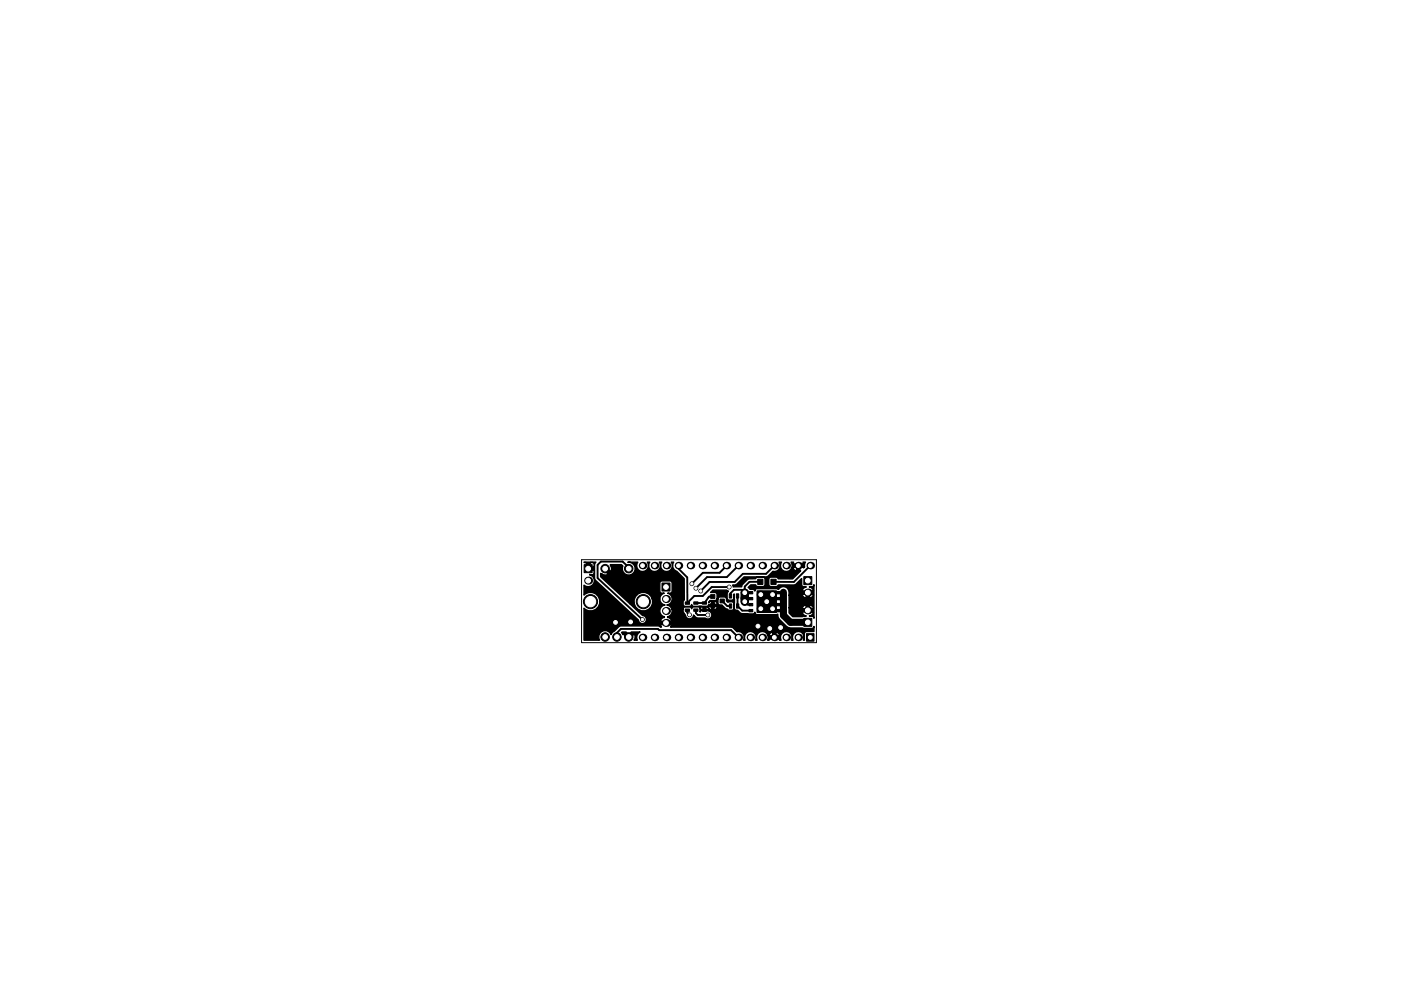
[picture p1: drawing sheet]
<svg xmlns="http://www.w3.org/2000/svg" width="297mm" height="210mm" viewBox="0 0 297 210" stroke-linecap="round" stroke-linejoin="round" font-family="sans-serif">
<path d="M123.3 118.7h49.8v17.6h-49.8z" fill="none" stroke="#000" stroke-width=".21"/>
<g fill="#000" stroke="#000" stroke-width=".21">
<path d="M123.8 119.8h1.7v1.7h-1.7zM140.3 123.7h1.8v1.7h-1.8zM145.3 127.7h.9v.5h-.9zM145.3 129.2h.9v.5h-.9zM147.1 129.2h.9v.5h-.9zM147.1 127.7h.9v.5h-.9zM148.9 127.7h.9v.5h-.9zM148.9 129.2h.9v.5h-.9zM150.7 126.2h.9v.8h-.9zM150.7 128.1h.9v.8h-.9zM152.7 127.1h.9v.8h-.9zM154.6 126h.5v.9h-.5z"/>
<path d="M154.6 128.1h.5v.9h-.5zM156.1 126h.5v.9h-.5zM156.1 128.1h.5v.9h-.5zM158.8 125.5h.8v.5h-.8zM158.8 126.8h.8v.5h-.8zM158.8 128h.8v.5h-.8zM158.8 129.3h.8v.5h-.8zM160.5 125.3h4.1v4.6h-4.1zM160.6 122.9h1.1v1.1h-1.1zM163.5 122.9h1.1v1.1h-1.1zM164.6 129.3h.8v.5h-.8zM164.6 128h.8v.5h-.8z"/>
<path d="M164.6 126.8h.8v.5h-.8zM164.6 125.5h.8v.5h-.8zM170.4 122.3h1.7v1.7h-1.7zM170.4 131.2h1.7v1.7h-1.7zM171 134.4h1.6v1.6h-1.6z"/>
<circle cx="125.2" cy="127.6" r="1.5"/>
<circle cx="128.3" cy="120.6" r=".9"/>
<circle cx="128.3" cy="135.1" r=".9"/>
<circle cx="130.5" cy="132" r=".75"/>
<circle cx="130.8" cy="135.1" r=".9"/>
<circle cx="133.3" cy="120.6" r=".9"/>
<circle cx="133.3" cy="135.1" r=".9"/>
<circle cx="133.7" cy="131.9" r=".75"/>
<circle cx="136.2" cy="131.4" r=".4"/>
<circle cx="136.4" cy="127.6" r="1.5"/>
<circle cx="146.2" cy="130.4" r=".4"/>
<circle cx="146.7" cy="123.8" r=".4"/>
<circle cx="147.5" cy="124.8" r=".4"/>
<circle cx="148.6" cy="125.4" r=".4"/>
<circle cx="150.1" cy="130.5" r=".4"/>
<circle cx="154.6" cy="124.5" r=".4"/>
<circle cx="157.9" cy="125.7" r=".75"/>
<circle cx="157.9" cy="127.6" r=".75"/>
<circle cx="160.7" cy="132.8" r=".75"/>
<circle cx="161.3" cy="126.1" r=".75"/>
<circle cx="161.3" cy="129.1" r=".75"/>
<circle cx="162.6" cy="127.6" r=".75"/>
<circle cx="163.2" cy="133.3" r=".75"/>
<circle cx="163.8" cy="126.1" r=".75"/>
<circle cx="163.8" cy="129.1" r=".75"/>
<circle cx="165.5" cy="133.1" r=".75"/>
</g>
<g fill="#000">
<circle cx="136.2" cy="120" r=".8"/>
<circle cx="138.8" cy="120" r=".8"/>
<circle cx="141.3" cy="120" r=".8"/>
<circle cx="143.9" cy="120" r=".8"/>
<circle cx="146.4" cy="120" r=".8"/>
<circle cx="148.9" cy="120" r=".8"/>
<circle cx="151.5" cy="120" r=".8"/>
<circle cx="154" cy="120" r=".8"/>
<circle cx="156.6" cy="120" r=".8"/>
<circle cx="159.1" cy="120" r=".8"/>
<circle cx="161.6" cy="120" r=".8"/>
<circle cx="164.2" cy="120" r=".8"/>
<circle cx="166.7" cy="120" r=".8"/>
<circle cx="169.3" cy="120" r=".8"/>
<circle cx="171.8" cy="120" r=".8"/>
<circle cx="124.7" cy="123.2" r=".85"/>
<circle cx="136.2" cy="135.2" r=".8"/>
<circle cx="138.8" cy="135.2" r=".8"/>
<circle cx="141.2" cy="129.6" r=".85"/>
<circle cx="141.2" cy="132.2" r=".85"/>
<circle cx="141.2" cy="127.1" r=".85"/>
<circle cx="141.3" cy="135.2" r=".8"/>
<circle cx="143.9" cy="135.2" r=".8"/>
<circle cx="146.4" cy="135.2" r=".8"/>
<circle cx="148.9" cy="135.2" r=".8"/>
<circle cx="151.5" cy="135.2" r=".8"/>
<circle cx="154" cy="135.2" r=".8"/>
<circle cx="156.6" cy="135.2" r=".8"/>
<circle cx="159.1" cy="135.2" r=".8"/>
<circle cx="161.6" cy="135.2" r=".8"/>
<circle cx="164.2" cy="135.2" r=".8"/>
<circle cx="166.7" cy="135.2" r=".8"/>
<circle cx="169.3" cy="135.2" r=".8"/>
<circle cx="171.3" cy="125.7" r=".85"/>
<circle cx="171.3" cy="129.5" r=".85"/>
</g>
<g fill="none" stroke="#000" stroke-width=".4">
<path d="M143.9 120v.6l1.8 1.9v5.5l1.5-1.6h1.8l1.9-1.9h3.7M154 120l-1.4 1.5h-3.6l-2.3 2.3M156.6 120l-2.5 2.4h-4.2l-2.3 2.4M164.2 120l-1.8 1.7h-4.9l-1.7 1.8h-5.4l-1.8 1.9M171.8 120l-3.5 3.5-4.3-.1M130.8 135.1v-.8l.8-.9h7.9l.3 .3h15.2l1.6 1.5M133.2 120.6h.1v-.3l-1.3-1.2h-4.6l-.7 .7v2.8l9.5 8.8M133.7 131.9l-3.2 .1M145.7 129.5v.5l.5 .4M147.6 129.5l-.1 .6 .4 .4h2.2M147.6 127.9h-.1M151.1 126.6h-.7l-1 1.3h-1.8"/>
<path d="M153.1 127.5l1.1 1.1h.7M156.4 126.4v2.2l1 1h1.8M157.9 125.7l-.6-.6h-1.7l-.7 .8v.5M157.9 127.6l.6 .7h.7M157.9 126.9h.5M157.9 125.7h1.3M157.9 125.7h.1M158 126.9l1.2 .1M161.2 123.4h-2.3l-1 1v1.3M161.2 123.4h.1M161.3 129.1l1.3-1.2 1.2 1.2M161.3 126.1l1.3 1.3"/>
<path d="M163.2 128.3h1.8M163.2 127h1.8M163.2 133.3l1 1v.9M163.8 126.1l-1.2 1.4M165 125.7h-.5l-1.9 1.9 1.9 2h1.6M165.5 133.1l-1.3 1.4"/>
</g>
<path d="M157.9 125.7v1.9" fill="none" stroke="#000" stroke-width="1.8"/>
<path d="M166.1 125.6v4.9l1.5 1.5h3.7" fill="none" stroke="#000" stroke-width="1.5"/>
<path d="M123.8 119.3h2.6l-.3 .5v2.9l.1 .4 9.1 8.5a.86 .86 0 0 0 1 .7 .86 .86 0 0 0 .8-.9 .86 .86 0 0 0-.9-.8l-2.7-2.6h.9a1.97 1.97 0 0 0 2.5 1.6 1.97 1.97 0 0 0 1.4-2.5h1.6l.4 .9 .7 .4h-.3a1.28 1.28 0 0 0-.8 1.3 1.28 1.28 0 0 0 1 1.2v.1h-.2l-.5 .3-.2 .3 .1 .2h2.2l.1-.2-.2-.3-.5-.3h-.2v-.1l.2-.1a1.28 1.28 0 0 0 .7-1.6h2.4l.1 .7 .4 .5a.9 .9 0 0 0 .8 .9 .9 .9 0 0 0 .9-.8l.7 .6h1.8a.88 .88 0 0 0 1.4-.3 .88 .88 0 0 0-.8-1.2h-.5v.1l-1-.1-.2 .2v-.7l.2 .2h.5v-.4h.5v.4h.5l.2-.2-.3-.3h.2l.2 .4 .4 .1 .1-.6h.4v.5l.4 .1 .3-.2v-.3l-.1-.1h-1.6l-.7 .2-.8-.2-.4 .4-.2-.3-1.1-.1-.3 .2-.2 .3-.2-.4-1.1-.1-.3 .2-.2 .3h-2.4a1.2 1.2 0 0 0-1-.8 1.27 1.27 0 0 0 1.1-1.2 1.27 1.27 0 0 0-.9-1.3l.6-.1 .3-.2v-2.1l-.4-.3-1.9 .1-.3 .4v1.9l.3 .2 .6 .1-.5 .3-.4 .9h-1.6a1.97 1.97 0 0 0-2.4-1.4 1.97 1.97 0 0 0-1.5 2.3h-.9l-6.1-5.6v-.8l.2 .3 .1-.1 .1 .1 .5 .1 .5-.1 .1-.1-1.1-1.1 .5-.6 1.1 1.2 .2-.2 .1-.5-.3-.8h2.3l.4 .3a1.38 1.38 0 0 0 1 1.9 1.38 1.38 0 0 0 1.6-1.4 1.38 1.38 0 0 0-1.6-1.3h2.1l-.1 .2a1.26 1.26 0 0 0 1.2 1.8 1.26 1.26 0 0 0 .9-2h.6l-.2 .2a1.26 1.26 0 0 0 1.3 1.8 1.26 1.26 0 0 0 .9-2h.5l-.1 .2a1.26 1.26 0 0 0 1.2 1.8 1.26 1.26 0 0 0 .9-2h.5l-.1 .2a1.25 1.25 0 0 0 .8 1.7l1.6 1.6v4.5l-.2 .2-.1 .7 .3 .4h1.3l.2-.4 .2 .3 .3 .2 2.7-.1 .3-.1 .2-.3 .6 .1v-.6h.4v.6h.6l.1-.3-.3-.4-.4 .1-.7-.1-.3 .2 .2-.4h1.1l.6-.3 .1 1.1 .8 .2 .6 .6 .8 .5h.8l.3-.5-.1-1.2-.4-.1-.8 .1-.3-.3-.1-.7-.3-.2-1.1 .1-.3 .4h-.2l-.1-1.3-1.2-.1 .5-.5h2.8l.4 .2-.2 .6v.9l.2 .4 1-.1 .3-1.2v3.2l.3 .3h.4l.7 .7 2.5 .1 .3-.2 .1-.2 .2 .4 .3 .1 4.4-.1 .1 .7a4.1 4.1 0 0 0 2.6 2.2l4.5 .1 .3-.1 .2-.3v1.1h-1.6l-.3 .1-.2 .3v1.4h-.2a1.26 1.26 0 0 0-1.1-1.8 1.26 1.26 0 0 0-1 1.8l-.3-.1a1.26 1.26 0 0 0-1.2-1.7 1.26 1.26 0 0 0-1.1 1.8h-.3v-.2h-2.2v.2h-.4l.2-.5-.1-.6h.2l.1 .2h.7v-.7h.7v.7h.8v-.2l-.6-.6h-1.1l-.6 .6h-.2a1.25 1.25 0 0 0-1.7-.6 1.25 1.25 0 0 0-.6 1.7l-.3-.1a1.26 1.26 0 0 0-1.1-1.7 1.26 1.26 0 0 0-1.1 1.8l-.3-.1a1.25 1.25 0 0 0-.2-1.3 1.25 1.25 0 0 0-1.2-.4l-.8-.8-.5-.2h-12.8l.1-.5h-2.2l.1 .5-.7-.2h-7.9l-.4 .2-1.7 1.6-.1-.2a1.37 1.37 0 0 0-1.8-.4 1.37 1.37 0 0 0-.5 1.8h-3.3v-6.8a1.97 1.97 0 0 0 2.8 0 1.97 1.97 0 0 0 0-2.7 1.97 1.97 0 0 0-2.8 0v-2.1l.4 .2a1.3 1.3 0 0 0 1.7-.8 1.3 1.3 0 0 0-.9-1.7l.1-.1 .7 .1 .2-.3v-.5l-1.7-.1 .1-1.5h.7v.8h.8v-.8l-.3-.2-1.2 .2zM155.3 124.1l.9-.2 1.6-1.5h4.6l.5-.2 1-1a1.24 1.24 0 0 0 1.3-.5 1.24 1.24 0 0 0 0-1.4h.5a1.25 1.25 0 0 0 .4 1.8 1.25 1.25 0 0 0 1.7-.6h.3l.6 .6h.2v-.8h-.7l-.1 .2h-.2a1.26 1.26 0 0 0-.2-1.2h.6l-.1 .3h2.1l-.1-.3h.6l-.3 .7 .1 .3-.2 .2-.1-.2h-.7v.8h.1l-1.6 1.7h-3.1l-.4-.4-1.3 .1-.3 .4v1.3l.5 .3h1.1l.4-.4h3.6l1.4-1.4v1.5l.2 .3h.7l-.6 .3-.2 .4v.2h2.3l.1-.2-.3-.4-.6-.3h.7l.3-.4v7.1l-.3-.4-.7-.1 .6-.3 .3-.4-.1-.2h-2.3v.2l.2 .4 .6 .3-.8 .1h-2l-.8-.7v-1.1h2.8v.1h.8v-.7h.7v.7h.8l.1-.1-.7-.7h-1.1l-.6 .7h-2.8v-2.7h2.8l.6 .6h.2v-.8h.7v.8h.2l.4-.3 .3-.3-.1-.2-5.1 .2a1.3 1.3 0 0 0-.4-1.6 1.3 1.3 0 0 0-1.6 .1l-.2 .2-.5-.1h-4.1l-.3 .1-.2 .4-.2-.3-.8-.1-.4-.4 .6-.5h1l.4 .4 1.5-.2 .1-.3v-1.1l-.1-.3-.4-.2h-1.1l-.4 .4-1.6 .1-1.2 1.1-.2 .5h-1.7zM131.8 134.2l.1-.1h.8l.6 .6 .6-.6h1.8a1.26 1.26 0 0 0-.6 1.7h-.6a.97 .97 0 0 0-.1-1.3l-1.1 1.2-1.1-1.2-.2 .1z" fill="#000" stroke="#000" stroke-width=".3"/>
<g fill="#fff" stroke="#fff" stroke-width=".21">
<circle cx="163.2" cy="133.3" r=".4"/>
<circle cx="160.7" cy="132.8" r=".4"/>
<circle cx="165.5" cy="133.1" r=".4"/>
<circle cx="130.5" cy="132" r=".4"/>
<circle cx="133.7" cy="131.9" r=".4"/>
<circle cx="157.9" cy="127.6" r=".4"/>
<circle cx="157.9" cy="125.7" r=".4"/>
<circle cx="154.6" cy="124.5" r=".25"/>
<circle cx="163.8" cy="129.1" r=".4"/>
<circle cx="161.3" cy="126.1" r=".4"/>
<circle cx="163.8" cy="126.1" r=".4"/>
<circle cx="161.3" cy="129.1" r=".4"/>
<circle cx="162.6" cy="127.6" r=".4"/>
<circle cx="146.7" cy="123.8" r=".25"/>
<circle cx="147.5" cy="124.8" r=".25"/>
<circle cx="150.1" cy="130.5" r=".25"/>
<circle cx="148.6" cy="125.4" r=".25"/>
<circle cx="146.2" cy="130.4" r=".25"/>
<circle cx="136.2" cy="131.4" r=".25"/>
<circle cx="128.3" cy="135.1" r=".5"/>
<circle cx="133.3" cy="135.1" r=".5"/>
<circle cx="130.8" cy="135.1" r=".5"/>
<circle cx="128.3" cy="120.6" r=".5"/>
<circle cx="133.3" cy="120.6" r=".5"/>
<circle cx="136.4" cy="127.6" r="1.1"/>
<circle cx="125.2" cy="127.6" r="1.1"/>
<circle cx="171.8" cy="135.2" r=".4"/>
<circle cx="138.8" cy="120" r=".4"/>
<circle cx="169.3" cy="135.2" r=".4"/>
<circle cx="141.3" cy="120" r=".4"/>
<circle cx="166.7" cy="135.2" r=".4"/>
<circle cx="143.9" cy="120" r=".4"/>
<circle cx="164.2" cy="135.2" r=".4"/>
<circle cx="146.4" cy="120" r=".4"/>
<circle cx="161.6" cy="135.2" r=".4"/>
<circle cx="148.9" cy="120" r=".4"/>
<circle cx="159.1" cy="135.2" r=".4"/>
<circle cx="151.5" cy="120" r=".4"/>
<circle cx="156.6" cy="135.2" r=".4"/>
<circle cx="154" cy="120" r=".4"/>
<circle cx="154" cy="135.2" r=".4"/>
<circle cx="156.6" cy="120" r=".4"/>
<circle cx="151.5" cy="135.2" r=".4"/>
<circle cx="159.1" cy="120" r=".4"/>
<circle cx="148.9" cy="135.2" r=".4"/>
<circle cx="161.6" cy="120" r=".4"/>
<circle cx="146.4" cy="135.2" r=".4"/>
<circle cx="164.2" cy="120" r=".4"/>
<circle cx="143.9" cy="135.2" r=".4"/>
<circle cx="166.7" cy="120" r=".4"/>
<circle cx="141.3" cy="135.2" r=".4"/>
<circle cx="169.3" cy="120" r=".4"/>
<circle cx="138.8" cy="135.2" r=".4"/>
<circle cx="171.8" cy="120" r=".4"/>
<circle cx="136.2" cy="135.2" r=".4"/>
<circle cx="136.2" cy="120" r=".4"/>
<circle cx="141.2" cy="124.5" r=".5"/>
<circle cx="141.2" cy="127.1" r=".5"/>
<circle cx="141.2" cy="129.6" r=".5"/>
<circle cx="141.2" cy="132.2" r=".5"/>
<circle cx="124.7" cy="120.6" r=".5"/>
<circle cx="124.7" cy="123.2" r=".5"/>
<circle cx="171.3" cy="123.2" r=".5"/>
<circle cx="171.3" cy="125.7" r=".5"/>
<circle cx="171.3" cy="132" r=".5"/>
<circle cx="171.3" cy="129.5" r=".5"/>
</g>
</svg>
